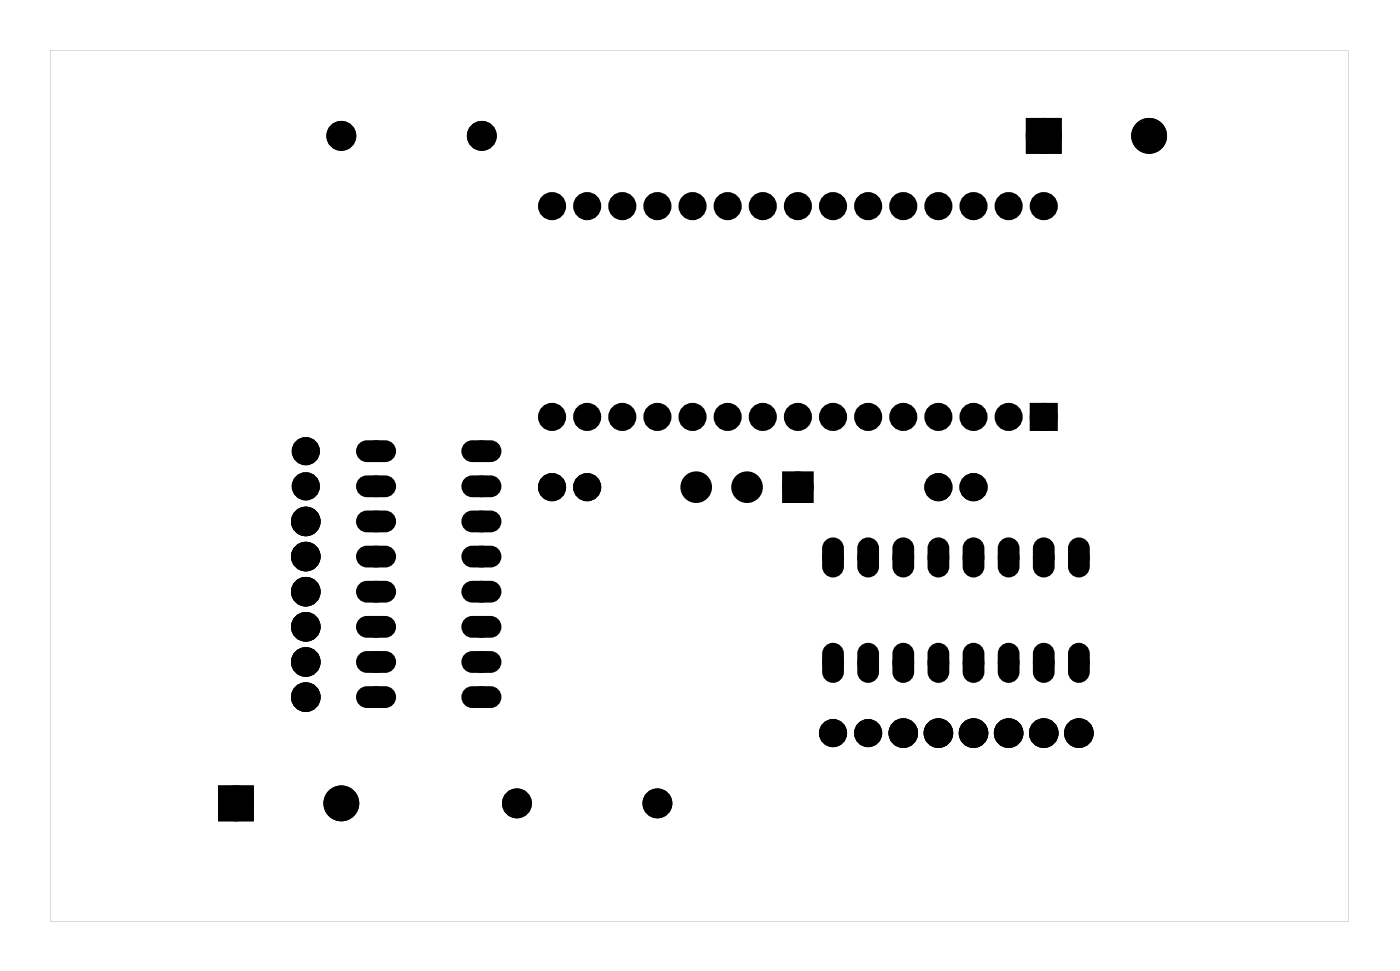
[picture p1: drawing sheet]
<svg xmlns="http://www.w3.org/2000/svg" width="101mm" height="70mm" viewBox="0 0 101 70" stroke-linecap="round" stroke-linejoin="round" font-family="sans-serif">
<g fill="#000">
<path d="M74.6 8.9h1.8v1.8h-1.8zM74.8 29.5h1.4v1.3h-1.4zM16.2 57.2h1.8v1.8h-1.8z"/>
<path d="M3.6 3.6v63h93.9v-63zM3.6 3.6h93.9v63h-93.9z"/>
<path d="M26.1 37.2a.66 .66 0 0 0-.2 .8 .66 .66 0 0 0 .6 .4h1.4a.66 .66 0 0 0 .6-.7 .66 .66 0 0 0-.6-.7h-1.4zM26.8 37.7a.41 .41 0 0 1 .8 0 .41 .41 0 0 1-.8 0z"/>
<path d="M26.1 34.7a.66 .66 0 0 0-.2 .7 .66 .66 0 0 0 .6 .4h1.4a.66 .66 0 0 0 .6-.6 .66 .66 0 0 0-.6-.7h-1.4zM26.8 35.2a.41 .41 0 0 1 .8 0 .41 .41 0 0 1-.8 0z"/>
<path d="M26.1 32.2a.66 .66 0 0 0-.2 .7 .66 .66 0 0 0 .6 .4h1.4a.66 .66 0 0 0 .6-.7 .66 .66 0 0 0-.6-.6h-1.4zM26.8 32.6a.41 .41 0 0 1 .8 0 .41 .41 0 0 1-.8 0z"/>
<path d="M33.7 32.2a.66 .66 0 0 0-.2 .7 .66 .66 0 0 0 .7 .4h1.3a.66 .66 0 0 0 .6-.7 .66 .66 0 0 0-.6-.6h-1.3zM34.4 32.6a.41 .41 0 0 1 .8 0 .41 .41 0 0 1-.8 0z"/>
<path d="M33.7 34.7a.66 .66 0 0 0-.2 .7 .66 .66 0 0 0 .7 .4h1.3a.66 .66 0 0 0 .6-.6 .66 .66 0 0 0-.6-.7h-1.3zM34.4 35.2a.41 .41 0 0 1 .8 0 .41 .41 0 0 1-.8 0z"/>
<path d="M33.7 37.2a.66 .66 0 0 0-.2 .8 .66 .66 0 0 0 .7 .4h1.3a.66 .66 0 0 0 .6-.7 .66 .66 0 0 0-.6-.7h-1.3zM34.4 37.7a.41 .41 0 0 1 .8 0 .41 .41 0 0 1-.8 0z"/>
<path d="M56.7 34.2v2h2v-2zM57.1 35.2a.6 .6 0 0 1 1.2 0 .6 .6 0 0 1-1.2 0z"/>
<path d="M59.8 39.2l-.2 .4v1.4a.66 .66 0 0 0 .6 .6 .66 .66 0 0 0 .7-.6v-1.4a.66 .66 0 0 0-.4-.6 .66 .66 0 0 0-.7 .2zM59.8 40.3a.45 .45 0 0 1 .9 0 .45 .45 0 0 1-.9 0z"/>
<path d="M62.3 39.2l-.2 .4v1.4a.66 .66 0 0 0 .7 .6 .66 .66 0 0 0 .6-.6v-1.4a.66 .66 0 0 0-.4-.6 .66 .66 0 0 0-.7 .2zM62.4 40.3a.41 .41 0 0 1 .8 0 .41 .41 0 0 1-.8 0z"/>
<path d="M64.9 39.2l-.2 .4v1.4a.66 .66 0 0 0 .6 .6 .66 .66 0 0 0 .7-.6v-1.4a.66 .66 0 0 0-.4-.6 .66 .66 0 0 0-.7 .2zM64.9 40.3a.41 .41 0 0 1 .8 0 .41 .41 0 0 1-.8 0z"/>
<path d="M67.4 39.2l-.2 .4v1.4a.66 .66 0 0 0 .7 .6 .66 .66 0 0 0 .6-.6v-1.4a.66 .66 0 0 0-.4-.6 .66 .66 0 0 0-.7 .2zM67.5 40.3a.41 .41 0 0 1 .8 0 .41 .41 0 0 1-.8 0z"/>
<path d="M69.9 39.2l-.2 .4v1.4a.66 .66 0 0 0 .7 .6 .66 .66 0 0 0 .7-.6v-1.4a.66 .66 0 0 0-.4-.6 .66 .66 0 0 0-.8 .2zM70 40.3a.41 .41 0 0 1 .8 0 .41 .41 0 0 1-.8 0z"/>
<path d="M72.5 39.2l-.2 .4v1.4a.66 .66 0 0 0 .6 .6 .66 .66 0 0 0 .7-.6v-1.4a.66 .66 0 0 0-.4-.6 .66 .66 0 0 0-.7 .2zM72.5 40.3a.45 .45 0 0 1 .9 0 .45 .45 0 0 1-.9 0z"/>
<path d="M75 39.2l-.2 .4v1.4a.66 .66 0 0 0 .7 .6 .66 .66 0 0 0 .6-.6v-1.4a.66 .66 0 0 0-.4-.6 .66 .66 0 0 0-.7 .2zM75.1 40.3a.41 .41 0 0 1 .8 0 .41 .41 0 0 1-.8 0z"/>
<path d="M77.6 39.2l-.2 .4v1.4a.66 .66 0 0 0 .6 .6 .66 .66 0 0 0 .7-.6v-1.4a.66 .66 0 0 0-.4-.6 .66 .66 0 0 0-.7 .2zM77.6 40.3a.41 .41 0 0 1 .8 0 .41 .41 0 0 1-.8 0z"/>
<path d="M26.1 49.9a.66 .66 0 0 0-.2 .8 .66 .66 0 0 0 .6 .4h1.4a.66 .66 0 0 0 .6-.7 .66 .66 0 0 0-.6-.7h-1.4zM26.8 50.4a.41 .41 0 0 1 .8 0 .41 .41 0 0 1-.8 0z"/>
<path d="M26.1 47.4a.66 .66 0 0 0-.2 .7 .66 .66 0 0 0 .6 .4h1.4a.66 .66 0 0 0 .6-.6 .66 .66 0 0 0-.6-.7h-1.4zM26.8 47.9a.41 .41 0 0 1 .8 0 .41 .41 0 0 1-.8 0z"/>
<path d="M26.1 44.9a.66 .66 0 0 0-.2 .7 .66 .66 0 0 0 .6 .4h1.4a.66 .66 0 0 0 .6-.7 .66 .66 0 0 0-.6-.6h-1.4zM26.8 45.3a.41 .41 0 0 1 .8 0 .41 .41 0 0 1-.8 0z"/>
<path d="M26.1 42.3a.66 .66 0 0 0-.2 .7 .66 .66 0 0 0 .6 .4h1.4a.66 .66 0 0 0 .6-.6 .66 .66 0 0 0-.6-.7h-1.4zM26.8 42.8a.41 .41 0 0 1 .8 0 .41 .41 0 0 1-.8 0z"/>
<path d="M26.1 39.8a.66 .66 0 0 0-.2 .7 .66 .66 0 0 0 .6 .4h1.4a.66 .66 0 0 0 .6-.7 .66 .66 0 0 0-.6-.6h-1.4zM26.8 40.2a.41 .41 0 0 1 .8 0 .41 .41 0 0 1-.8 0z"/>
<path d="M33.7 39.8a.66 .66 0 0 0-.2 .7 .66 .66 0 0 0 .7 .4h1.3a.66 .66 0 0 0 .6-.7 .66 .66 0 0 0-.6-.6h-1.3zM34.4 40.2a.41 .41 0 0 1 .8 0 .41 .41 0 0 1-.8 0z"/>
<path d="M33.7 42.3a.66 .66 0 0 0-.2 .7 .66 .66 0 0 0 .7 .4h1.3a.66 .66 0 0 0 .6-.6 .66 .66 0 0 0-.6-.7h-1.3zM34.4 42.8a.41 .41 0 0 1 .8 0 .41 .41 0 0 1-.8 0z"/>
<path d="M33.7 44.9a.66 .66 0 0 0-.2 .7 .66 .66 0 0 0 .7 .4h1.3a.66 .66 0 0 0 .6-.7 .66 .66 0 0 0-.6-.6h-1.3zM34.4 45.3a.41 .41 0 0 1 .8 0 .41 .41 0 0 1-.8 0z"/>
<path d="M33.7 47.4a.66 .66 0 0 0-.2 .7 .66 .66 0 0 0 .7 .4h1.3a.66 .66 0 0 0 .6-.6 .66 .66 0 0 0-.6-.7h-1.3zM34.4 47.9a.41 .41 0 0 1 .8 0 .41 .41 0 0 1-.8 0z"/>
<path d="M33.7 49.9a.66 .66 0 0 0-.2 .8 .66 .66 0 0 0 .7 .4h1.3a.66 .66 0 0 0 .6-.7 .66 .66 0 0 0-.6-.7h-1.3zM34.4 50.4a.41 .41 0 0 1 .8 0 .41 .41 0 0 1-.8 0z"/>
<path d="M59.8 46.8l-.2 .5v1.3a.66 .66 0 0 0 .6 .6 .66 .66 0 0 0 .7-.6v-1.3a.66 .66 0 0 0-.4-.6 .66 .66 0 0 0-.7 .1zM59.8 47.9a.45 .45 0 0 1 .9 0 .45 .45 0 0 1-.9 0z"/>
<path d="M62.3 46.8l-.2 .5v1.3a.66 .66 0 0 0 .7 .6 .66 .66 0 0 0 .6-.6v-1.3a.66 .66 0 0 0-.4-.6 .66 .66 0 0 0-.7 .1zM62.4 47.9a.41 .41 0 0 1 .8 0 .41 .41 0 0 1-.8 0z"/>
<path d="M64.9 46.8l-.2 .5v1.3a.66 .66 0 0 0 .6 .6 .66 .66 0 0 0 .7-.6v-1.3a.66 .66 0 0 0-.4-.6 .66 .66 0 0 0-.7 .1zM64.9 47.9a.41 .41 0 0 1 .8 0 .41 .41 0 0 1-.8 0z"/>
<path d="M67.4 46.8l-.2 .5v1.3a.66 .66 0 0 0 .7 .6 .66 .66 0 0 0 .6-.6v-1.3a.66 .66 0 0 0-.4-.6 .66 .66 0 0 0-.7 .1zM67.5 47.9a.41 .41 0 0 1 .8 0 .41 .41 0 0 1-.8 0z"/>
<path d="M69.9 46.8l-.2 .5v1.3a.66 .66 0 0 0 .7 .6 .66 .66 0 0 0 .7-.6v-1.3a.66 .66 0 0 0-.4-.6 .66 .66 0 0 0-.8 .1zM70 47.9a.41 .41 0 0 1 .8 0 .41 .41 0 0 1-.8 0z"/>
<path d="M72.5 46.8l-.2 .5v1.3a.66 .66 0 0 0 .6 .6 .66 .66 0 0 0 .7-.6v-1.3a.66 .66 0 0 0-.4-.6 .66 .66 0 0 0-.7 .1zM72.5 47.9a.45 .45 0 0 1 .9 0 .45 .45 0 0 1-.9 0z"/>
<path d="M75 46.8l-.2 .5v1.3a.66 .66 0 0 0 .7 .6 .66 .66 0 0 0 .6-.6v-1.3a.66 .66 0 0 0-.4-.6 .66 .66 0 0 0-.7 .1zM75.1 47.9a.41 .41 0 0 1 .8 0 .41 .41 0 0 1-.8 0z"/>
<path d="M77.6 46.8l-.2 .5v1.3a.66 .66 0 0 0 .6 .6 .66 .66 0 0 0 .7-.6v-1.3a.66 .66 0 0 0-.4-.6 .66 .66 0 0 0-.7 .1zM77.6 47.9a.41 .41 0 0 1 .8 0 .41 .41 0 0 1-.8 0z"/>
</g>
<g fill="#000">
<circle cx="24.7" cy="9.8" r=".7"/>
<circle cx="34.8" cy="9.8" r=".7"/>
<circle cx="39.9" cy="14.9" r=".67"/>
<circle cx="42.5" cy="14.9" r=".67"/>
<circle cx="45" cy="14.9" r=".67"/>
<circle cx="47.5" cy="14.9" r=".67"/>
<circle cx="50.1" cy="14.9" r=".67"/>
<circle cx="52.6" cy="14.9" r=".67"/>
<circle cx="55.2" cy="14.9" r=".67"/>
<circle cx="57.7" cy="14.9" r=".67"/>
<circle cx="60.2" cy="14.9" r=".67"/>
<circle cx="62.8" cy="14.9" r=".67"/>
<circle cx="65.3" cy="14.9" r=".67"/>
<circle cx="67.9" cy="14.9" r=".67"/>
<circle cx="70.4" cy="14.9" r=".67"/>
<circle cx="72.9" cy="14.9" r=".67"/>
<circle cx="75.5" cy="14.9" r=".67"/>
<circle cx="75.5" cy="9.8" r=".91"/>
<circle cx="83.1" cy="9.8" r=".91"/>
<circle cx="22.1" cy="35.2" r=".64"/>
<circle cx="22.1" cy="32.6" r=".64"/>
<circle cx="22.1" cy="37.7" r=".72"/>
<circle cx="27.2" cy="35.2" r=".53"/>
<circle cx="27.2" cy="37.7" r=".53"/>
<circle cx="27.2" cy="32.6" r=".53"/>
<circle cx="34.8" cy="37.7" r=".53"/>
<circle cx="34.8" cy="35.2" r=".53"/>
<circle cx="34.8" cy="32.6" r=".53"/>
<circle cx="39.9" cy="30.1" r=".67"/>
<circle cx="39.9" cy="35.2" r=".64"/>
<circle cx="42.5" cy="30.1" r=".67"/>
<circle cx="42.5" cy="35.2" r=".64"/>
<circle cx="45" cy="30.1" r=".67"/>
<circle cx="47.5" cy="30.1" r=".67"/>
<circle cx="50.1" cy="30.1" r=".67"/>
<circle cx="50.3" cy="35.2" r=".81"/>
<circle cx="52.6" cy="30.1" r=".67"/>
<circle cx="54" cy="35.2" r=".81"/>
<circle cx="55.2" cy="30.1" r=".67"/>
<circle cx="57.7" cy="30.1" r=".67"/>
<circle cx="57.7" cy="35.2" r=".81"/>
<circle cx="60.2" cy="30.1" r=".67"/>
<circle cx="62.8" cy="30.1" r=".67"/>
<circle cx="65.3" cy="30.1" r=".67"/>
<circle cx="67.9" cy="30.1" r=".67"/>
<circle cx="67.9" cy="35.2" r=".64"/>
<circle cx="70.4" cy="30.1" r=".67"/>
<circle cx="70.4" cy="35.2" r=".64"/>
<circle cx="72.9" cy="30.1" r=".67"/>
<circle cx="75.5" cy="30.1" r=".67"/>
<circle cx="17.1" cy="58.1" r=".91"/>
<circle cx="22.1" cy="50.4" r=".72"/>
<circle cx="22.1" cy="42.8" r=".72"/>
<circle cx="22.1" cy="45.3" r=".72"/>
<circle cx="22.1" cy="47.9" r=".72"/>
<circle cx="22.1" cy="40.2" r=".72"/>
<circle cx="24.7" cy="58.1" r=".91"/>
<circle cx="27.2" cy="42.8" r=".53"/>
<circle cx="27.2" cy="50.4" r=".53"/>
<circle cx="27.2" cy="45.3" r=".53"/>
<circle cx="27.2" cy="47.9" r=".53"/>
<circle cx="27.2" cy="40.2" r=".53"/>
<circle cx="34.8" cy="42.8" r=".53"/>
<circle cx="34.8" cy="47.9" r=".53"/>
<circle cx="34.8" cy="50.4" r=".53"/>
<circle cx="34.8" cy="40.2" r=".53"/>
<circle cx="34.8" cy="45.3" r=".53"/>
<circle cx="37.4" cy="58.1" r=".7"/>
<circle cx="47.5" cy="58.1" r=".7"/>
<circle cx="60.2" cy="53" r=".64"/>
<circle cx="60.2" cy="47.9" r=".53"/>
<circle cx="60.2" cy="40.3" r=".53"/>
<circle cx="62.8" cy="53" r=".64"/>
<circle cx="62.8" cy="47.9" r=".53"/>
<circle cx="62.8" cy="40.3" r=".53"/>
<circle cx="65.3" cy="53" r=".72"/>
<circle cx="65.3" cy="47.9" r=".53"/>
<circle cx="65.3" cy="40.3" r=".53"/>
<circle cx="67.9" cy="53" r=".72"/>
<circle cx="67.9" cy="47.9" r=".53"/>
<circle cx="67.9" cy="40.3" r=".53"/>
<circle cx="70.4" cy="53" r=".72"/>
<circle cx="70.4" cy="47.9" r=".53"/>
<circle cx="70.4" cy="40.3" r=".53"/>
<circle cx="72.9" cy="53" r=".72"/>
<circle cx="72.9" cy="47.9" r=".53"/>
<circle cx="72.9" cy="40.3" r=".53"/>
<circle cx="75.5" cy="53" r=".72"/>
<circle cx="75.5" cy="47.9" r=".53"/>
<circle cx="75.5" cy="40.3" r=".53"/>
<circle cx="78" cy="53" r=".72"/>
<circle cx="78" cy="47.9" r=".53"/>
<circle cx="78" cy="40.3" r=".53"/>
</g>
<g fill="none" stroke="#000" stroke-width=".51">
<circle cx="27.2" cy="37.7" r=".53"/>
<circle cx="27.2" cy="35.2" r=".53"/>
<circle cx="27.2" cy="32.6" r=".53"/>
<circle cx="34.8" cy="37.7" r=".53"/>
<circle cx="34.8" cy="32.6" r=".53"/>
<circle cx="34.8" cy="35.2" r=".53"/>
<circle cx="27.2" cy="50.4" r=".53"/>
<circle cx="27.2" cy="45.3" r=".53"/>
<circle cx="27.2" cy="47.9" r=".53"/>
<circle cx="27.2" cy="42.8" r=".53"/>
<circle cx="27.2" cy="40.2" r=".53"/>
<circle cx="34.8" cy="50.4" r=".53"/>
<circle cx="34.8" cy="40.2" r=".53"/>
<circle cx="34.8" cy="47.9" r=".53"/>
<circle cx="34.8" cy="42.8" r=".53"/>
<circle cx="34.8" cy="45.3" r=".53"/>
<circle cx="60.2" cy="47.9" r=".53"/>
<circle cx="60.2" cy="40.3" r=".53"/>
<circle cx="62.8" cy="47.9" r=".53"/>
<circle cx="62.8" cy="40.3" r=".53"/>
<circle cx="65.3" cy="47.9" r=".53"/>
<circle cx="65.3" cy="40.3" r=".53"/>
<circle cx="67.9" cy="47.9" r=".53"/>
<circle cx="67.9" cy="40.3" r=".53"/>
<circle cx="70.4" cy="47.9" r=".53"/>
<circle cx="70.4" cy="40.3" r=".53"/>
<circle cx="72.9" cy="47.9" r=".53"/>
<circle cx="72.9" cy="40.3" r=".53"/>
<circle cx="75.5" cy="47.9" r=".53"/>
<circle cx="75.5" cy="40.3" r=".53"/>
<circle cx="78" cy="47.9" r=".53"/>
<circle cx="78" cy="40.3" r=".53"/>
</g>
<g fill="none" stroke="#000" stroke-width=".25">
<path d="M26.1 39.8l.4-.2h1.4a.66 .66 0 0 1 .6 .6 .66 .66 0 0 1-.6 .7h-1.4a.66 .66 0 0 1-.6-.4 .66 .66 0 0 1 .2-.7zM26.1 37.2l.4-.2h1.4a.66 .66 0 0 1 .6 .7 .66 .66 0 0 1-.6 .7h-1.4a.66 .66 0 0 1-.6-.4 .66 .66 0 0 1 .2-.8zM26.1 34.7l.4-.2h1.4a.66 .66 0 0 1 .6 .7 .66 .66 0 0 1-.6 .6h-1.4a.66 .66 0 0 1-.6-.4 .66 .66 0 0 1 .2-.7zM26.1 32.2l.4-.2h1.4a.66 .66 0 0 1 .6 .6 .66 .66 0 0 1-.6 .7h-1.4a.66 .66 0 0 1-.6-.4 .66 .66 0 0 1 .2-.7zM33.7 32.2l.5-.2h1.3a.66 .66 0 0 1 .6 .6 .66 .66 0 0 1-.6 .7h-1.3a.66 .66 0 0 1-.7-.4 .66 .66 0 0 1 .2-.7zM33.7 34.7l.5-.2h1.3a.66 .66 0 0 1 .6 .7 .66 .66 0 0 1-.6 .6h-1.3a.66 .66 0 0 1-.7-.4 .66 .66 0 0 1 .2-.7zM33.7 37.2l.5-.2h1.3a.66 .66 0 0 1 .6 .7 .66 .66 0 0 1-.6 .7h-1.3a.66 .66 0 0 1-.7-.4 .66 .66 0 0 1 .2-.8zM33.7 39.8l.5-.2h1.3a.66 .66 0 0 1 .6 .6 .66 .66 0 0 1-.6 .7h-1.3a.66 .66 0 0 1-.7-.4 .66 .66 0 0 1 .2-.7zM56.7 34.2h2v2h-2zM59.8 39.2a.66 .66 0 0 1 .7-.2 .66 .66 0 0 1 .4 .6v1.4a.66 .66 0 0 1-.7 .6 .66 .66 0 0 1-.6-.6v-1.4zM62.3 39.2a.66 .66 0 0 1 .7-.2 .66 .66 0 0 1 .4 .6v1.4a.66 .66 0 0 1-.6 .6 .66 .66 0 0 1-.7-.6v-1.4zM64.9 39.2a.66 .66 0 0 1 .7-.2 .66 .66 0 0 1 .4 .6v1.4a.66 .66 0 0 1-.7 .6 .66 .66 0 0 1-.6-.6v-1.4z"/>
<path d="M67.4 39.2a.66 .66 0 0 1 .7-.2 .66 .66 0 0 1 .4 .6v1.4a.66 .66 0 0 1-.6 .6 .66 .66 0 0 1-.7-.6v-1.4zM69.9 39.2a.66 .66 0 0 1 .8-.2 .66 .66 0 0 1 .4 .6v1.4a.66 .66 0 0 1-.7 .6 .66 .66 0 0 1-.7-.6v-1.4zM72.5 39.2a.66 .66 0 0 1 .7-.2 .66 .66 0 0 1 .4 .6v1.4a.66 .66 0 0 1-.7 .6 .66 .66 0 0 1-.6-.6v-1.4zM75 39.2a.66 .66 0 0 1 .7-.2 .66 .66 0 0 1 .4 .6v1.4a.66 .66 0 0 1-.6 .6 .66 .66 0 0 1-.7-.6v-1.4zM77.6 39.2a.66 .66 0 0 1 .7-.2 .66 .66 0 0 1 .4 .6v1.4a.66 .66 0 0 1-.7 .6 .66 .66 0 0 1-.6-.6v-1.4zM26.1 49.9l.4-.2h1.4a.66 .66 0 0 1 .6 .7 .66 .66 0 0 1-.6 .7h-1.4a.66 .66 0 0 1-.6-.4 .66 .66 0 0 1 .2-.8zM26.1 47.4l.4-.2h1.4a.66 .66 0 0 1 .6 .7 .66 .66 0 0 1-.6 .6h-1.4a.66 .66 0 0 1-.6-.4 .66 .66 0 0 1 .2-.7zM26.1 44.9l.4-.2h1.4a.66 .66 0 0 1 .6 .6 .66 .66 0 0 1-.6 .7h-1.4a.66 .66 0 0 1-.6-.4 .66 .66 0 0 1 .2-.7zM26.1 42.3l.4-.2h1.4a.66 .66 0 0 1 .6 .7 .66 .66 0 0 1-.6 .6h-1.4a.66 .66 0 0 1-.6-.4 .66 .66 0 0 1 .2-.7zM33.7 42.3l.5-.2h1.3a.66 .66 0 0 1 .6 .7 .66 .66 0 0 1-.6 .6h-1.3a.66 .66 0 0 1-.7-.4 .66 .66 0 0 1 .2-.7zM33.7 44.9l.5-.2h1.3a.66 .66 0 0 1 .6 .6 .66 .66 0 0 1-.6 .7h-1.3a.66 .66 0 0 1-.7-.4 .66 .66 0 0 1 .2-.7zM33.7 47.4l.5-.2h1.3a.66 .66 0 0 1 .6 .7 .66 .66 0 0 1-.6 .6h-1.3a.66 .66 0 0 1-.7-.4 .66 .66 0 0 1 .2-.7z"/>
<path d="M33.7 49.9l.5-.2h1.3a.66 .66 0 0 1 .6 .7 .66 .66 0 0 1-.6 .7h-1.3a.66 .66 0 0 1-.7-.4 .66 .66 0 0 1 .2-.8zM59.8 46.8a.66 .66 0 0 1 .7-.1 .66 .66 0 0 1 .4 .6v1.3a.66 .66 0 0 1-.7 .6 .66 .66 0 0 1-.6-.6v-1.3zM62.3 46.8a.66 .66 0 0 1 .7-.1 .66 .66 0 0 1 .4 .6v1.3a.66 .66 0 0 1-.6 .6 .66 .66 0 0 1-.7-.6v-1.3zM64.9 46.8a.66 .66 0 0 1 .7-.1 .66 .66 0 0 1 .4 .6v1.3a.66 .66 0 0 1-.7 .6 .66 .66 0 0 1-.6-.6v-1.3zM67.4 46.8a.66 .66 0 0 1 .7-.1 .66 .66 0 0 1 .4 .6v1.3a.66 .66 0 0 1-.6 .6 .66 .66 0 0 1-.7-.6v-1.3zM69.9 46.8a.66 .66 0 0 1 .8-.1 .66 .66 0 0 1 .4 .6v1.3a.66 .66 0 0 1-.7 .6 .66 .66 0 0 1-.7-.6v-1.3zM72.5 46.8a.66 .66 0 0 1 .7-.1 .66 .66 0 0 1 .4 .6v1.3a.66 .66 0 0 1-.7 .6 .66 .66 0 0 1-.6-.6v-1.3zM75 46.8a.66 .66 0 0 1 .7-.1 .66 .66 0 0 1 .4 .6v1.3a.66 .66 0 0 1-.6 .6 .66 .66 0 0 1-.7-.6v-1.3zM77.6 46.8a.66 .66 0 0 1 .7-.1 .66 .66 0 0 1 .4 .6v1.3a.66 .66 0 0 1-.7 .6 .66 .66 0 0 1-.6-.6v-1.3z"/>
<circle cx="27.2" cy="37.7" r=".41"/>
<circle cx="27.2" cy="32.6" r=".41"/>
<circle cx="27.2" cy="35.2" r=".41"/>
<circle cx="34.8" cy="35.2" r=".41"/>
<circle cx="34.8" cy="32.6" r=".41"/>
<circle cx="34.8" cy="37.7" r=".41"/>
<circle cx="57.7" cy="35.2" r=".6"/>
<circle cx="27.2" cy="40.2" r=".41"/>
<circle cx="27.2" cy="47.9" r=".41"/>
<circle cx="27.2" cy="50.4" r=".41"/>
<circle cx="27.2" cy="45.3" r=".41"/>
<circle cx="27.2" cy="42.8" r=".41"/>
<circle cx="34.8" cy="50.4" r=".41"/>
<circle cx="34.8" cy="47.9" r=".41"/>
<circle cx="34.8" cy="45.3" r=".41"/>
<circle cx="34.8" cy="40.2" r=".41"/>
<circle cx="34.8" cy="42.8" r=".41"/>
<circle cx="60.2" cy="40.3" r=".41"/>
<circle cx="60.2" cy="47.9" r=".41"/>
<circle cx="62.8" cy="40.3" r=".41"/>
<circle cx="62.8" cy="47.9" r=".41"/>
<circle cx="65.3" cy="40.3" r=".41"/>
<circle cx="65.3" cy="47.9" r=".41"/>
<circle cx="67.9" cy="40.3" r=".41"/>
<circle cx="67.9" cy="47.9" r=".41"/>
<circle cx="70.4" cy="40.3" r=".41"/>
<circle cx="70.4" cy="47.9" r=".41"/>
<circle cx="72.9" cy="40.3" r=".41"/>
<circle cx="72.9" cy="47.9" r=".41"/>
<circle cx="75.5" cy="40.3" r=".41"/>
<circle cx="75.5" cy="47.9" r=".41"/>
<circle cx="78" cy="40.3" r=".41"/>
<circle cx="78" cy="47.9" r=".41"/>
</g>
<g fill="none" stroke="#000" stroke-width=".69" stroke-linecap="butt">
<path d="M74.8 29.5h1.4v1.3h-1.4z"/>
<circle cx="39.9" cy="14.9" r=".67"/>
<circle cx="42.5" cy="14.9" r=".67"/>
<circle cx="45" cy="14.9" r=".67"/>
<circle cx="47.5" cy="14.9" r=".67"/>
<circle cx="50.1" cy="14.9" r=".67"/>
<circle cx="52.6" cy="14.9" r=".67"/>
<circle cx="55.2" cy="14.9" r=".67"/>
<circle cx="57.7" cy="14.9" r=".67"/>
<circle cx="60.2" cy="14.9" r=".67"/>
<circle cx="62.8" cy="14.9" r=".67"/>
<circle cx="65.3" cy="14.9" r=".67"/>
<circle cx="67.9" cy="14.9" r=".67"/>
<circle cx="70.4" cy="14.9" r=".67"/>
<circle cx="72.9" cy="14.9" r=".67"/>
<circle cx="75.5" cy="14.9" r=".67"/>
<circle cx="22.1" cy="37.7" r=".72"/>
<circle cx="39.9" cy="30.1" r=".67"/>
<circle cx="42.5" cy="30.1" r=".67"/>
<circle cx="45" cy="30.1" r=".67"/>
<circle cx="47.5" cy="30.1" r=".67"/>
<circle cx="50.1" cy="30.1" r=".67"/>
<circle cx="52.6" cy="30.1" r=".67"/>
<circle cx="55.2" cy="30.1" r=".67"/>
<circle cx="57.7" cy="30.1" r=".67"/>
<circle cx="60.2" cy="30.1" r=".67"/>
<circle cx="62.8" cy="30.1" r=".67"/>
<circle cx="65.3" cy="30.1" r=".67"/>
<circle cx="67.9" cy="30.1" r=".67"/>
<circle cx="70.4" cy="30.1" r=".67"/>
<circle cx="72.9" cy="30.1" r=".67"/>
<circle cx="75.5" cy="30.1" r=".67"/>
<circle cx="22.1" cy="50.4" r=".72"/>
<circle cx="22.1" cy="47.9" r=".72"/>
<circle cx="22.1" cy="42.8" r=".72"/>
<circle cx="22.1" cy="45.3" r=".72"/>
<circle cx="22.1" cy="40.2" r=".72"/>
<circle cx="65.3" cy="53" r=".72"/>
<circle cx="67.9" cy="53" r=".72"/>
<circle cx="70.4" cy="53" r=".72"/>
<circle cx="72.9" cy="53" r=".72"/>
<circle cx="75.5" cy="53" r=".72"/>
<circle cx="78" cy="53" r=".72"/>
</g>
<g fill="none" stroke="#000" stroke-width=".76" stroke-linecap="butt">
<path d="M74.6 8.9h1.8v1.8h-1.8zM16.2 57.2h1.8v1.8h-1.8z"/>
<circle cx="24.7" cy="9.8" r=".7"/>
<circle cx="34.8" cy="9.8" r=".7"/>
<circle cx="75.5" cy="9.8" r=".91"/>
<circle cx="83.1" cy="9.8" r=".91"/>
<circle cx="22.1" cy="35.2" r=".64"/>
<circle cx="22.1" cy="32.6" r=".64"/>
<circle cx="39.9" cy="35.2" r=".64"/>
<circle cx="42.5" cy="35.2" r=".64"/>
<circle cx="67.9" cy="35.2" r=".64"/>
<circle cx="70.4" cy="35.2" r=".64"/>
<circle cx="17.1" cy="58.1" r=".91"/>
<circle cx="24.7" cy="58.1" r=".91"/>
<circle cx="37.4" cy="58.1" r=".7"/>
<circle cx="47.5" cy="58.1" r=".7"/>
<circle cx="60.2" cy="53" r=".64"/>
<circle cx="62.8" cy="53" r=".64"/>
</g>
<g fill="none" stroke="#000" stroke-width=".67" stroke-linecap="butt">
<circle cx="50.3" cy="35.2" r=".81"/>
<circle cx="54" cy="35.2" r=".81"/>
<circle cx="57.7" cy="35.2" r=".81"/>
</g>
</svg>
